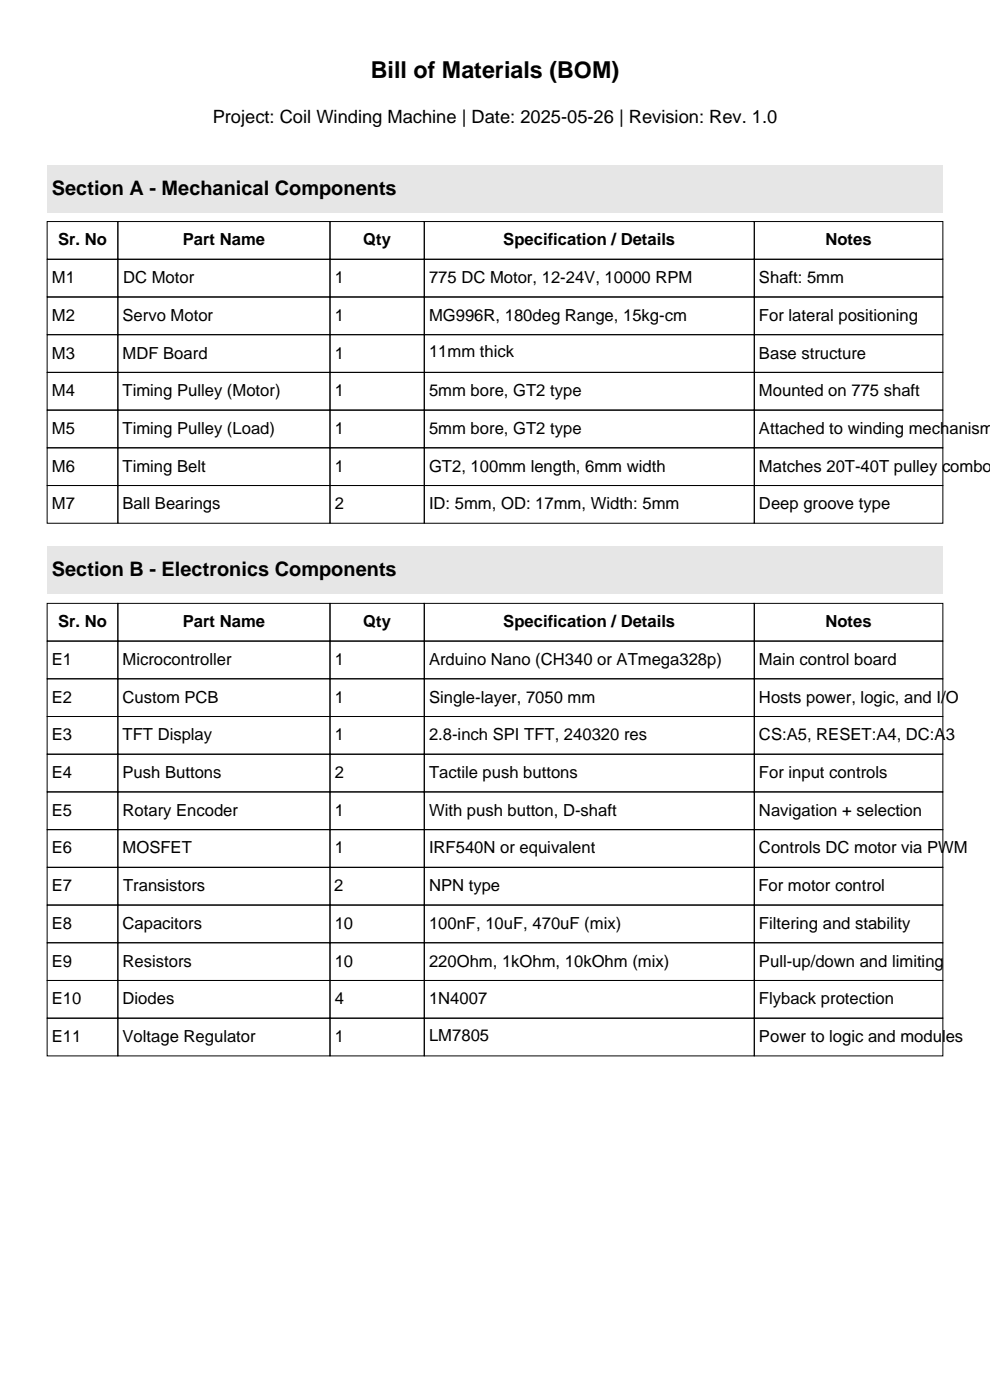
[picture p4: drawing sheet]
<svg xmlns="http://www.w3.org/2000/svg" width="210mm" height="297mm" viewBox="0 0 210 297" stroke-linecap="round" stroke-linejoin="round" font-family="sans-serif">
<defs><g id="words">
<text font-size="4.9" x="78.7" y="16.5">Bill of Materials (BOM)</text>
<g font-size="4.2">
<text x="11" y="41.3">Section A - Mechanical Components</text>
<text x="11" y="122.3">Section B - Electronics Components</text>
</g>
<text font-size="3.9" x="45.1" y="26.2">Project: Coil Winding Machine | Date: 2025-05-26 | Revision: Rev. 1.0</text>
<g font-size="3.5">
<text x="12.3" y="52.1">Sr. No</text>
<text x="38.8" y="52.1">Part Name</text>
<text x="77.1" y="52.1">Qty</text>
<text x="106.8" y="52.1">Specification / Details</text>
<text x="175.1" y="52.1">Notes</text>
<text x="26.1" y="59.9">DC Motor</text>
<text x="11" y="60.1">M1</text>
<text x="71" y="60.1">1</text>
<text x="91" y="60.1">775 DC Motor, 12-24V, 10000 RPM</text>
<text x="161" y="60.1">Shaft: 5mm</text>
<text x="11" y="68.1">M2</text>
<text x="26" y="68.1">Servo Motor</text>
<text x="71" y="68.1">1</text>
<text x="91" y="68.1">MG996R, 180deg Range, 15kg-cm</text>
<text x="161" y="68.1">For lateral positioning</text>
<text x="11" y="76.1">M3</text>
<text x="26" y="76.1">MDF Board</text>
<text x="71" y="76.1">1</text>
<text x="91" y="75.8">11mm thick</text>
<text x="161" y="76.1">Base structure</text>
<text x="91" y="83.9">5mm bore, GT2 type</text>
<text x="11" y="84.1">M4</text>
<text x="26" y="84.1">Timing Pulley (Motor)</text>
<text x="71" y="84.1">1</text>
<text x="161" y="84.1">Mounted on 775 shaft</text>
<text x="11" y="92.1">M5</text>
<text x="26" y="92.1">Timing Pulley (Load)</text>
<text x="71" y="92.1">1</text>
<text x="91" y="92">5mm bore, GT2 type</text>
<text x="161" y="92.1">Attached to winding mechanism</text>
<text x="11" y="100.1">M6</text>
<text x="26" y="100.1">Timing Belt</text>
<text x="71" y="100.1">1</text>
<text x="91" y="100.1">GT2, 100mm length, 6mm width</text>
<text x="161" y="100.1">Matches 20T-40T pulley combo</text>
<text x="11" y="108.1">M7</text>
<text x="26" y="108.1">Ball Bearings</text>
<text x="71" y="108.1">2</text>
<text x="91" y="108.1">ID: 5mm, OD: 17mm, Width: 5mm</text>
<text x="161" y="108.1">Deep groove type</text>
<text x="12.3" y="133.1">Sr. No</text>
<text x="38.8" y="133.1">Part Name</text>
<text x="77.1" y="133.1">Qty</text>
<text x="106.8" y="133.1">Specification / Details</text>
<text x="175.1" y="133.1">Notes</text>
<text x="11" y="141.1">E1</text>
<text x="26" y="141.1">Microcontroller</text>
<text x="71" y="141.1">1</text>
<text x="91" y="141.1">Arduino Nano (CH340 or ATmega328p)</text>
<text x="161" y="141.1">Main control board</text>
<text x="11" y="149.1">E2</text>
<text x="26" y="149.1">Custom PCB</text>
<text x="71" y="149.1">1</text>
<text x="91" y="149.1">Single-layer, 7050 mm</text>
<text x="161" y="149.1">Hosts power, logic, and I/O</text>
<text x="11" y="157.1">E3</text>
<text x="26" y="157.1">TFT Display</text>
<text x="71" y="157.1">1</text>
<text x="91" y="157.1">2.8-inch SPI TFT, 240320 res</text>
<text x="161" y="157.1">CS:A5, RESET:A4, DC:A3</text>
<text x="11" y="165.1">E4</text>
<text x="26" y="165.1">Push Buttons</text>
<text x="71" y="165.1">2</text>
<text x="91" y="165.1">Tactile push buttons</text>
<text x="161" y="165.1">For input controls</text>
<text x="11" y="173.1">E5</text>
<text x="26" y="173.1">Rotary Encoder</text>
<text x="71" y="173.1">1</text>
<text x="91" y="173.1">With push button, D-shaft</text>
<text x="161" y="173.1">Navigation + selection</text>
<text x="11" y="181.1">E6</text>
<text x="26" y="181.1">MOSFET</text>
<text x="71" y="181.1">1</text>
<text x="91" y="181.1">IRF540N or equivalent</text>
<text x="161" y="181.1">Controls DC motor via PWM</text>
<text x="11" y="189.1">E7</text>
<text x="26.1" y="189.1">Transistors</text>
<text x="70.9" y="189.1">2</text>
<text x="91" y="189.1">NPN type</text>
<text x="160.9" y="189.1">For motor control</text>
<text x="11" y="197.1">E8</text>
<text x="26" y="197.1">Capacitors</text>
<text x="71" y="197.1">10</text>
<text x="91" y="197.1">100nF, 10uF, 470uF (mix)</text>
<text x="161" y="197.1">Filtering and stability</text>
<text x="11" y="205.1">E9</text>
<text x="26" y="205.1">Resistors</text>
<text x="71" y="205.1">10</text>
<text x="91" y="205.1">220Ohm, 1kOhm, 10kOhm (mix)</text>
<text x="161" y="205.1">Pull-up/down and limiting</text>
<text x="11" y="213.1">E10</text>
<text x="26" y="213.1">Diodes</text>
<text x="71" y="213.1">4</text>
<text x="91" y="213.1">1N4007</text>
<text x="161" y="213.1">Flyback protection</text>
<text x="11" y="221.1">E11</text>
<text x="26" y="221.1">Voltage Regulator</text>
<text x="71" y="221.1">1</text>
<text x="91" y="220.8">LM7805</text>
<text x="161" y="221.1">Power to logic and modules</text>
</g>
</g></defs>
<path d="M10 35h190v10h-190z" fill="#e6e6e6"/>
<g fill="none" stroke="#000" stroke-width=".21">
<path d="M10 47h15v8h-15zM10 55h15v8h-15zM25 47h45v8h-45zM25 55h45v8h-45zM70 47h20v8h-20zM70 55h20v8h-20zM90 47h70v8h-70zM90 55h70v8h-70zM160 47h40v8h-40zM160 55h40v8h-40zM10 63h15v8h-15zM10 71h15v8h-15z"/>
<path d="M10 79h15v8h-15zM25 63h45v8h-45zM25 71h45v8h-45zM25 79h45v8h-45zM70 63h20v8h-20zM70 71h20v8h-20zM70 79h20v8h-20zM90 63h70v8h-70zM90 71h70v8h-70zM90 79h70v8h-70zM160 63h40v8h-40zM160 71h40v8h-40z"/>
<path d="M160 79h40v8h-40zM10 87h15v8h-15zM10 95h15v8h-15zM25 87h45v8h-45zM25 95h45v8h-45zM70 87h20v8h-20zM70 95h20v8h-20zM90 87h70v8h-70zM90 95h70v8h-70zM160 87h40v8h-40zM160 95h40v8h-40zM10 103h15v8h-15z"/>
<path d="M25 103h45v8h-45zM70 103h20v8h-20zM90 103h70v8h-70zM160 103h40v8h-40z"/>
</g>
<path d="M10 116h190v10h-190z" fill="#e6e6e6"/>
<g fill="none" stroke="#000" stroke-width=".21">
<path d="M10 128h15v8h-15zM10 136h15v8h-15zM25 128h45v8h-45zM25 136h45v8h-45zM70 128h20v8h-20zM70 136h20v8h-20zM90 128h70v8h-70zM90 136h70v8h-70zM160 128h40v8h-40zM160 136h40v8h-40zM10 144h15v8h-15zM10 152h15v8h-15z"/>
<path d="M25 144h45v8h-45zM25 152h45v8h-45zM70 144h20v8h-20zM70 152h20v8h-20zM90 144h70v8h-70zM90 152h70v8h-70zM160 144h40v8h-40zM160 152h40v8h-40zM10 160h15v8h-15zM10 168h15v8h-15zM10 176h15v8h-15zM25 160h45v8h-45z"/>
<path d="M25 168h45v8h-45zM25 176h45v8h-45zM70 160h20v8h-20zM70 168h20v8h-20zM70 176h20v8h-20zM90 160h70v8h-70zM90 168h70v8h-70zM90 176h70v8h-70zM160 160h40v8h-40zM160 168h40v8h-40zM160 176h40v8h-40zM10 184h15v8h-15z"/>
<path d="M10 192h15v8h-15zM25 184h45v8h-45zM25 192h45v8h-45zM70 184h20v8h-20zM70 192h20v8h-20zM90 184h70v8h-70zM90 192h70v8h-70zM160 184h40v8h-40zM160 192h40v8h-40zM10 200h15v8h-15zM10 208h15v8h-15zM10 216h15v8h-15z"/>
<path d="M25 200h45v8h-45zM25 208h45v8h-45zM25 216h45v8h-45zM70 200h20v8h-20zM70 208h20v8h-20zM70 216h20v8h-20zM90 200h70v8h-70zM90 208h70v8h-70zM90 216h70v8h-70zM160 200h40v8h-40zM160 208h40v8h-40zM160 216h40v8h-40z"/>
</g>
<use href="#words"/>
</svg>
